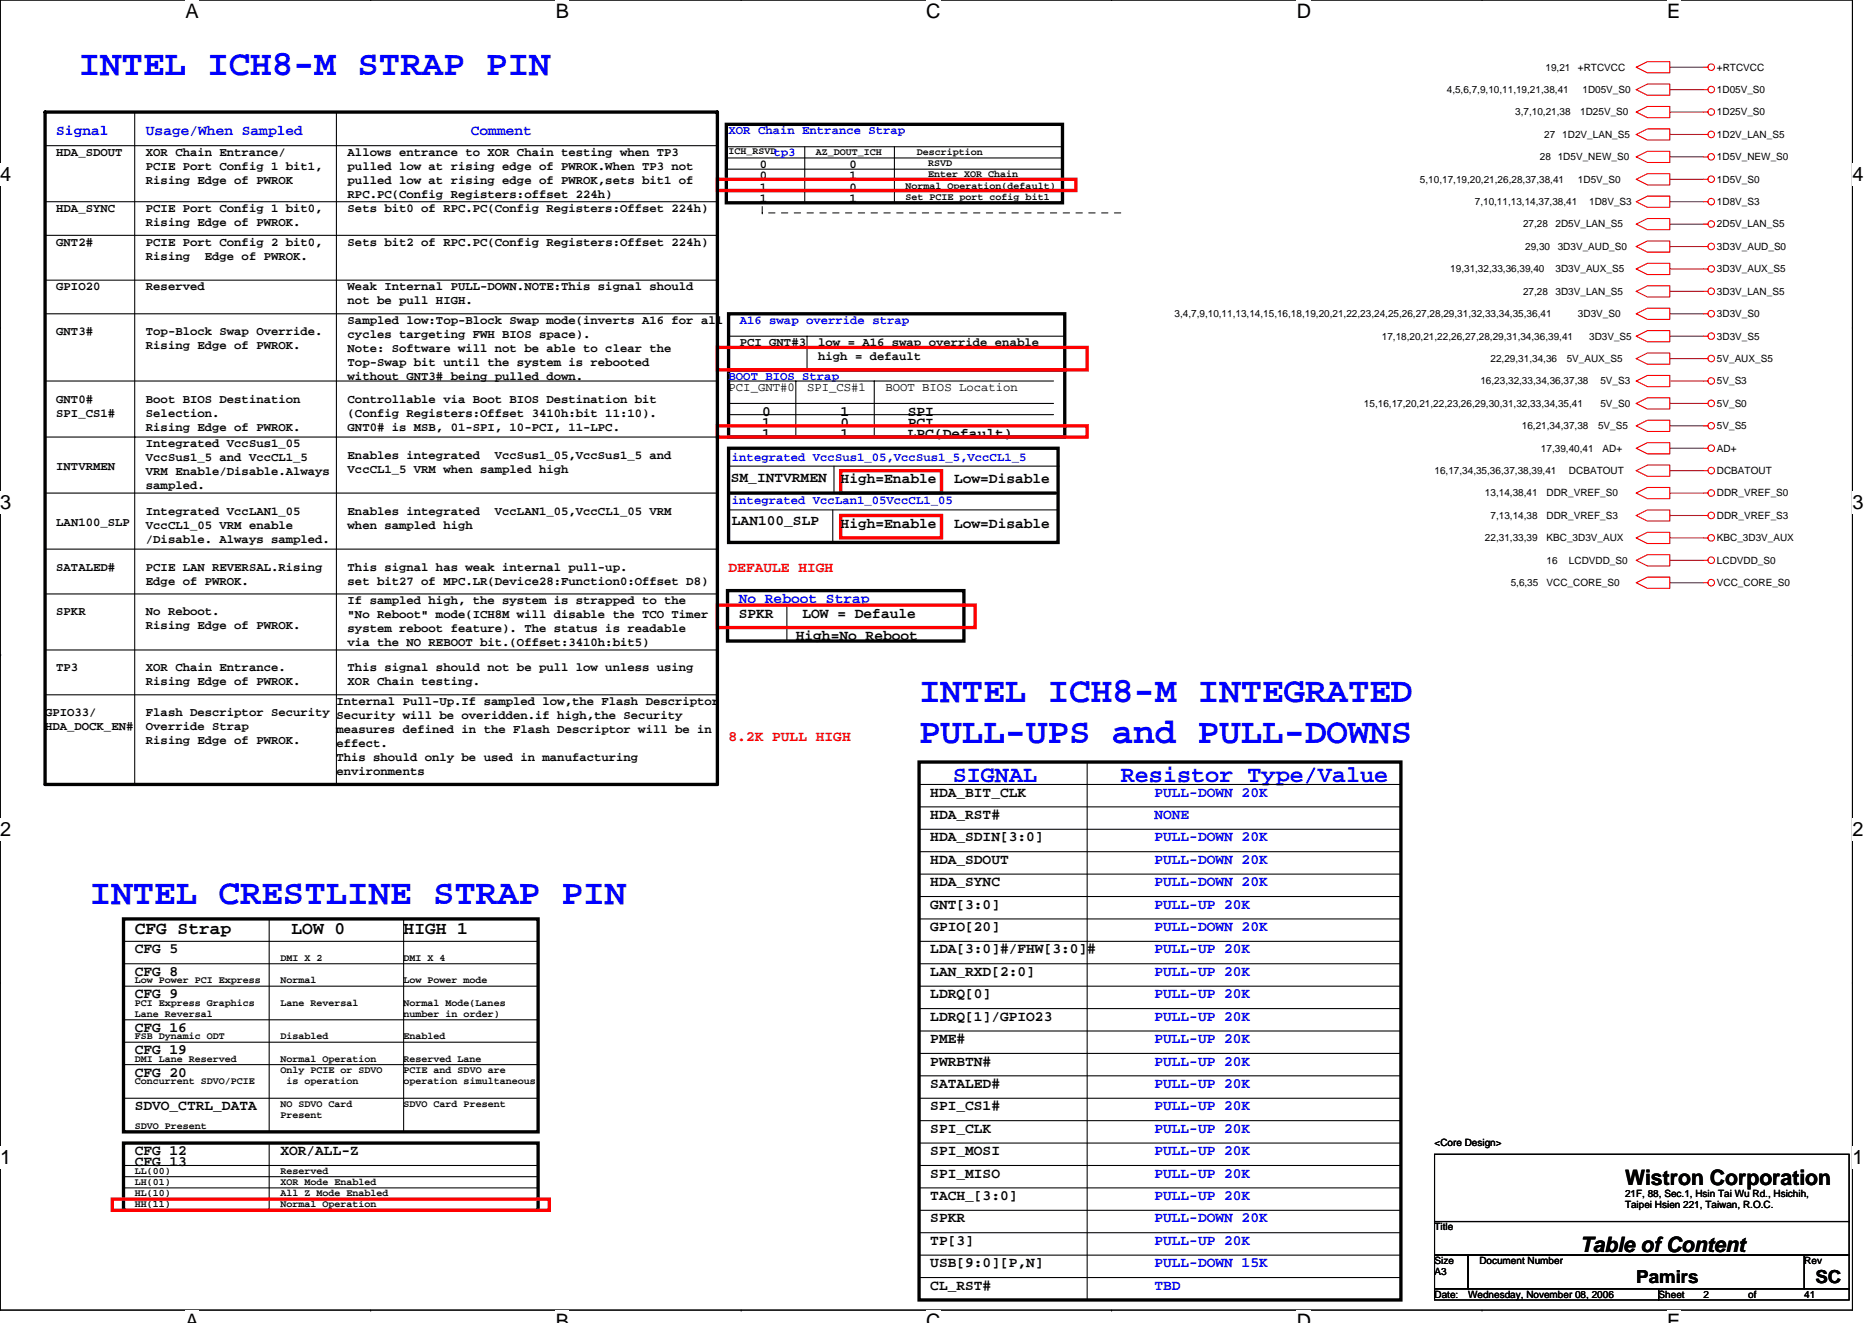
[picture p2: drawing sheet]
<svg xmlns="http://www.w3.org/2000/svg" width="297mm" height="210mm" viewBox="0 0 297 210" stroke-linecap="round" stroke-linejoin="round" font-family="sans-serif">
<defs><g id="words">
<g font-size="5.7" fill="#00f">
<text x="12.5" y="11.8">INTEL ICH8-M STRAP PIN</text>
<text x="145.8" y="111.4">INTEL ICH8-M INTEGRATED</text>
<text x="145.8" y="117.8">PULL-UPS and PULL-DOWNS</text>
<text x="14.3" y="143.4">INTEL CRESTLINE STRAP PIN</text>
</g>
<g font-size="3.7" fill="#00f">
<text x="151.2" y="124">SIGNAL</text>
<text x="177.8" y="124">Resistor Type/Value</text>
</g>
<g font-size="3.4">
<text x="257.8" y="188">Wistron Corporation</text>
<text x="250.7" y="198.7">Table of Content</text>
</g>
<g font-size="3.2">
<text x="29.4" y="2.8">A</text>
<text x="88.2" y="2.8">B</text>
<text x="147" y="2.8">C</text>
<text x="205.8" y="2.8">D</text>
<text x="264.5" y="2.8">E</text>
<text x="0" y="28.8">4</text>
<text x="293.9" y="28.8">4</text>
<text x="0" y="80.8">3</text>
<text x="293.9" y="80.8">3</text>
<text x="0" y="132.7">2</text>
<text x="293.9" y="132.7">2</text>
<text x="0" y="184.7">1</text>
<text x="293.9" y="184.7">1</text>
<text x="29.4" y="210.7">A</text>
<text x="88.2" y="210.7">B</text>
<text x="147" y="210.7">C</text>
<text x="205.8" y="210.7">D</text>
<text x="264.5" y="210.7">E</text>
</g>
<g font-size="2.8">
<text x="21.4" y="148.1">CFG Strap</text>
<text x="46.3" y="148.1">LOW 0</text>
<text x="64" y="148.1">HIGH 1</text>
<text x="259.6" y="203.6">Pamirs</text>
<text x="288.1" y="203.6">SC</text>
</g>
<g font-size="2.3" fill="#00f">
<text x="8.9" y="21.5">Signal</text>
<text x="23.2" y="21.5">Usage/When Sampled</text>
<text x="74.7" y="21.5">Comment</text>
<text x="117.2" y="95.6">No Reboot Strap</text>
<text x="183.2" y="129.9">NONE</text>
<text x="183.2" y="126.4">PULL-DOWN 20K</text>
<text x="183.2" y="133.5">PULL-DOWN 20K</text>
<text x="183.2" y="137.1">PULL-DOWN 20K</text>
<text x="183.2" y="140.6">PULL-DOWN 20K</text>
<text x="183.2" y="144.2">PULL-UP 20K</text>
<text x="183.2" y="147.7">PULL-DOWN 20K</text>
<text x="183.2" y="151.3">PULL-UP 20K</text>
<text x="183.2" y="154.8">PULL-UP 20K</text>
<text x="183.2" y="158.4">PULL-UP 20K</text>
<text x="183.2" y="161.9">PULL-UP 20K</text>
<text x="183.2" y="165.5">PULL-UP 20K</text>
<text x="183.2" y="169.1">PULL-UP 20K</text>
<text x="183.2" y="172.6">PULL-UP 20K</text>
<text x="183.2" y="176.2">PULL-UP 20K</text>
<text x="183.2" y="179.7">PULL-UP 20K</text>
<text x="183.2" y="183.3">PULL-UP 20K</text>
<text x="183.2" y="186.8">PULL-UP 20K</text>
<text x="183.2" y="190.4">PULL-UP 20K</text>
<text x="183.2" y="194">PULL-DOWN 20K</text>
<text x="183.2" y="197.5">PULL-UP 20K</text>
<text x="183.2" y="201.1">PULL-DOWN 15K</text>
<text x="183.2" y="204.6">TBD</text>
</g>
<g font-size="2.3">
<text x="120.9" y="65.9">0</text>
<text x="133.4" y="65.9">1</text>
<text x="144.1" y="65.9">SPI</text>
<text x="120.9" y="67.7">1</text>
<text x="120.9" y="69.5">1</text>
<text x="133.4" y="67.7">0</text>
<text x="133.4" y="69.5">1</text>
<text x="144.1" y="67.7">PCI</text>
<text x="144.1" y="69.5">LPC(Default)</text>
<text x="116" y="76.4">SM_INTVRMEN</text>
<text x="133.4" y="76.6">High=Enable</text>
<text x="151.4" y="76.6">Low=Disable</text>
<text x="116.1" y="83.4">LAN100_SLP</text>
<text x="133.4" y="83.7">High=Enable</text>
<text x="151.4" y="83.7">Low=Disable</text>
<text x="117.2" y="98.1">SPKR</text>
<text x="126.3" y="101.5">High=No Reboot</text>
<text x="127.3" y="98.1">LOW = Defaule</text>
<text x="147.6" y="126.4">HDA_BIT_CLK</text>
<text x="147.6" y="129.9">HDA_RST#</text>
<text x="147.6" y="133.5">HDA_SDIN[3:0]</text>
<text x="147.6" y="137.1">HDA_SDOUT</text>
<text x="147.6" y="140.6">HDA_SYNC</text>
<text x="147.6" y="144.2">GNT[3:0]</text>
<text x="147.6" y="147.7">GPIO[20]</text>
<text x="21.4" y="154.8">CFG 8</text>
<text x="21.4" y="151.3">CFG 5</text>
<text x="147.6" y="151.3">LDA[3:0]#/FHW[3:0]#</text>
<text x="147.6" y="154.8">LAN_RXD[2:0]</text>
<text x="21.4" y="158.4">CFG 9</text>
<text x="147.6" y="158.4">LDRQ[0]</text>
<text x="147.6" y="161.9">LDRQ[1]/GPIO23</text>
<text x="21.4" y="167.3">CFG 19</text>
<text x="21.4" y="163.7">CFG 16</text>
<text x="147.6" y="165.5">PME#</text>
<text x="21.4" y="170.8">CFG 20</text>
<text x="147.6" y="169.1">PWRBTN#</text>
<text x="147.6" y="172.6">SATALED#</text>
<text x="21.4" y="176.2">SDVO_CTRL_DATA</text>
<text x="147.6" y="179.7">SPI_CLK</text>
<text x="147.6" y="176.2">SPI_CS1#</text>
<text x="21.4" y="183.3">CFG 12</text>
<text x="21.4" y="185.1">CFG 13</text>
<text x="44.5" y="183.3">XOR/ALL-Z</text>
<text x="147.6" y="183.3">SPI_MOSI</text>
<text x="147.6" y="186.8">SPI_MISO</text>
<text x="147.6" y="190.4">TACH_[3:0]</text>
<text x="147.6" y="197.5">TP[3]</text>
<text x="147.6" y="194">SPKR</text>
<text x="147.6" y="201.1">USB[9:0][P,N]</text>
<text x="147.6" y="204.6">CL_RST#</text>
</g>
<g font-size="2.3" fill="#f00">
<text x="115.6" y="90.8">DEFAULE HIGH</text>
<text x="115.6" y="117.5">8.2K PULL HIGH</text>
</g>
<g font-size="1.9" fill="#00f">
<text x="115.6" y="21.2">XOR Chain Entrance Strap</text>
<text x="122.7" y="24.7">tp3</text>
<text x="117.4" y="51.4">A16 swap override strap</text>
<text x="115.6" y="60.3">BOOT BIOS Strap</text>
<text x="116.1" y="73.1">integrated VccSus1_05,VccSus1_5,VccCL1_5</text>
<text x="116.1" y="80">integrated VccLan1_05VccCL1_05</text>
</g>
<g font-size="1.9">
<text x="8.9" y="24.7">HDA_SDOUT</text>
<text x="23.2" y="24.7">XOR Chain Entrance/</text>
<text x="23.2" y="27">PCIE Port Config 1 bit1,</text>
<text x="23.2" y="29.2">Rising Edge of PWROK</text>
<text x="55.2" y="24.7">Allows entrance to XOR Chain testing when TP3</text>
<text x="55.2" y="27">pulled low at rising edge of PWROK.When TP3 not</text>
<text x="55.2" y="29.2">pulled low at rising edge of PWROK,sets bit1 of</text>
<text x="120.6" y="28.5">0</text>
<text x="120.6" y="26.7">0</text>
<text x="134.8" y="28.5">1</text>
<text x="134.8" y="26.7">0</text>
<text x="8.9" y="33.6">HDA_SYNC</text>
<text x="23.2" y="33.6">PCIE Port Config 1 bit0,</text>
<text x="23.2" y="35.9">Rising Edge of PWROK.</text>
<text x="55.2" y="33.6">Sets bit0 of RPC.PC(Config Registers:Offset 224h)</text>
<text x="55.2" y="31.4">RPC.PC(Config Registers:offset 224h)</text>
<text x="120.6" y="32">1</text>
<text x="120.6" y="30.2">1</text>
<text x="134.8" y="30.2">0</text>
<text x="134.8" y="32">1</text>
<text x="8.9" y="39">GNT2#</text>
<text x="23.2" y="39">PCIE Port Config 2 bit0,</text>
<text x="23.2" y="41.2">Rising</text>
<text x="32.5" y="41.2">Edge of PWROK.</text>
<text x="55.2" y="39">Sets bit2 of RPC.PC(Config Registers:Offset 224h)</text>
<text x="8.9" y="46.1">GPIO20</text>
<text x="23.2" y="46.1">Reserved</text>
<text x="55.2" y="46.1">Weak Internal PULL-DOWN.NOTE:This signal should</text>
<text x="8.9" y="53.2">GNT3#</text>
<text x="23.2" y="53.2">Top-Block Swap Override.</text>
<text x="55.2" y="51.4">Sampled low:Top-Block Swap mode(inverts A16 for all</text>
<text x="55.2" y="53.6">cycles targeting FWH BIOS space).</text>
<text x="55.2" y="48.3">not be pull HIGH.</text>
<text x="23.2" y="55.4">Rising Edge of PWROK.</text>
<text x="55.2" y="55.9">Note: Software will not be able to clear the</text>
<text x="55.2" y="58.1">Top-Swap bit until the system is rebooted</text>
<text x="117.4" y="55">PCI_GNT#3</text>
<text x="129.8" y="55">low = A16 swap override enable</text>
<text x="129.8" y="57.2">high = default</text>
<text x="8.9" y="63.9">GNT0#</text>
<text x="23.2" y="63.9">Boot BIOS Destination</text>
<text x="55.2" y="63.9">Controllable via Boot BIOS Destination bit</text>
<text x="55.2" y="60.3">without GNT3# being pulled down.</text>
<text x="115.6" y="62">PCI_GNT#0</text>
<text x="128.1" y="62">SPI_CS#1</text>
<text x="140.5" y="62">BOOT BIOS Location</text>
<text x="8.9" y="66.1">SPI_CS1#</text>
<text x="23.2" y="66.1">Selection.</text>
<text x="23.2" y="68.3">Rising Edge of PWROK.</text>
<text x="23.2" y="71">Integrated VccSus1_05</text>
<text x="55.2" y="66.1">(Config Registers:Offset 3410h:bit 11:10).</text>
<text x="55.2" y="68.3">GNT0# is MSB, 01-SPI, 10-PCI, 11-LPC.</text>
<text x="8.9" y="74.5">INTVRMEN</text>
<text x="23.2" y="73.2">VccSus1_5 and VccCL1_5</text>
<text x="23.2" y="75.4">VRM Enable/Disable.Always</text>
<text x="23.2" y="77.6">sampled.</text>
<text x="55.2" y="72.7">Enables integrated</text>
<text x="55.2" y="75">VccCL1_5 VRM when sampled high</text>
<text x="78.5" y="72.7">VccSus1_05,VccSus1_5 and</text>
<text x="8.9" y="83.4">LAN100_SLP</text>
<text x="23.2" y="81.6">Integrated VccLAN1_05</text>
<text x="23.2" y="83.9">VccCL1_05 VRM enable</text>
<text x="55.2" y="81.6">Enables integrated</text>
<text x="55.2" y="83.9">when sampled high</text>
<text x="78.5" y="81.6">VccLAN1_05,VccCL1_05 VRM</text>
<text x="23.2" y="86.1">/Disable. Always sampled.</text>
<text x="8.9" y="90.5">SATALED#</text>
<text x="23.2" y="90.5">PCIE LAN REVERSAL.Rising</text>
<text x="23.2" y="92.8">Edge of PWROK.</text>
<text x="55.2" y="90.5">This signal has weak internal pull-up.</text>
<text x="55.2" y="92.8">set bit27 of MPC.LR(Device28:Function0:Offset D8)</text>
<text x="55.2" y="95.9">If sampled high, the system is strapped to the</text>
<text x="8.9" y="97.6">SPKR</text>
<text x="23.2" y="97.6">No Reboot.</text>
<text x="23.2" y="99.9">Rising Edge of PWROK.</text>
<text x="55.2" y="98.1">&quot;No Reboot&quot; mode(ICH8M will disable the TCO Timer</text>
<text x="55.2" y="100.3">system reboot feature). The status is readable</text>
<text x="8.9" y="106.5">TP3</text>
<text x="23.2" y="106.5">XOR Chain Entrance.</text>
<text x="55.2" y="106.5">This signal should not be pull low unless using</text>
<text x="55.2" y="102.5">via the NO REBOOT bit.(Offset:3410h:bit5)</text>
<text x="7.2" y="113.6">GPIO33/</text>
<text x="23.2" y="108.8">Rising Edge of PWROK.</text>
<text x="23.2" y="113.6">Flash Descriptor Security Security will be overidden.if high,the Security</text>
<text x="53.4" y="111.9">Internal Pull-Up.If sampled low,the Flash Descriptor</text>
<text x="55.2" y="108.8">XOR Chain testing.</text>
<text x="7.2" y="115.9">HDA_DOCK_EN#</text>
<text x="23.2" y="115.9">Override Strap</text>
<text x="23.2" y="118.1">Rising Edge of PWROK.</text>
<text x="53.4" y="116.3">measures defined in the Flash Descriptor will be in</text>
<text x="53.4" y="118.5">effect.</text>
<text x="53.4" y="120.8">This should only be used in manufacturing</text>
<text x="53.4" y="123">environments</text>
</g>
<g font-size="1.6">
<text x="245.2" y="11.2">19,21</text>
<text x="250.4" y="11.2">+RTCVCC</text>
<text x="272.4" y="11.2">+RTCVCC</text>
<text x="229.6" y="14.8">4,5,6,7,9,10,11,19,21,38,41</text>
<text x="251.1" y="14.8">1D05V_S0</text>
<text x="272.4" y="14.8">1D05V_S0</text>
<text x="240.4" y="18.3">3,7,10,21,38</text>
<text x="245" y="21.9">27</text>
<text x="247.9" y="21.9">1D2V_LAN_S5</text>
<text x="250.7" y="18.3">1D25V_S0</text>
<text x="272.4" y="18.3">1D25V_S0</text>
<text x="272.4" y="21.9">1D2V_LAN_S5</text>
<text x="115.6" y="24.4">ICH_RSVD</text>
<text x="129.5" y="24.6">AZ_DOUT_ICH</text>
<text x="143.7" y="29.9">Normal Operation(default)</text>
<text x="145.5" y="24.6">Description</text>
<text x="147.3" y="28.2">Enter XOR Chain</text>
<text x="147.3" y="26.4">RSVD</text>
<text x="225.3" y="29">5,10,17,19,20,21,26,28,37,38,41</text>
<text x="244.3" y="25.4">28</text>
<text x="247.2" y="25.4">1D5V_NEW_S0</text>
<text x="250.4" y="29">1D5V_S0</text>
<text x="272.4" y="29">1D5V_S0</text>
<text x="272.4" y="25.4">1D5V_NEW_S0</text>
<text x="143.7" y="31.7">Set PCIE port cofig bit1</text>
<text x="234" y="32.5">7,10,11,13,14,37,38,41</text>
<text x="252.2" y="32.5">1D8V_S3</text>
<text x="272.4" y="32.5">1D8V_S3</text>
<text x="241.7" y="36.1">27,28</text>
<text x="242" y="39.6">29,30</text>
<text x="246.8" y="36.1">2D5V_LAN_S5</text>
<text x="247.2" y="39.6">3D3V_AUD_S0</text>
<text x="272.4" y="36.1">2D5V_LAN_S5</text>
<text x="272.4" y="39.6">3D3V_AUD_S0</text>
<text x="230.1" y="43.2">19,31,32,33,36,39,40</text>
<text x="241.7" y="46.8">27,28</text>
<text x="246.8" y="46.8">3D3V_LAN_S5</text>
<text x="246.8" y="43.2">3D3V_AUX_S5</text>
<text x="272.4" y="43.2">3D3V_AUX_S5</text>
<text x="272.4" y="46.8">3D3V_LAN_S5</text>
<text x="186.4" y="50.3">3,4,7,9,10,11,13,14,15,16,18,19,20,21,22,23,24,25,26,27,28,29,31,32,33,34,35,36,41</text>
<text x="219.3" y="53.9">17,18,20,21,22,26,27,28,29,31,34,36,39,41</text>
<text x="250.4" y="50.3">3D3V_S0</text>
<text x="252.2" y="53.9">3D3V_S5</text>
<text x="272.4" y="53.9">3D3V_S5</text>
<text x="272.4" y="50.3">3D3V_S0</text>
<text x="236.5" y="57.4">22,29,31,34,36</text>
<text x="248.6" y="57.4">5V_AUX_S5</text>
<text x="272.4" y="57.4">5V_AUX_S5</text>
<text x="216.4" y="64.5">15,16,17,20,21,22,23,26,29,30,31,32,33,34,35,41</text>
<text x="234.9" y="61">16,23,32,33,34,36,37,38</text>
<text x="253.9" y="64.5">5V_S0</text>
<text x="253.9" y="61">5V_S3</text>
<text x="272.4" y="64.5">5V_S0</text>
<text x="272.4" y="61">5V_S3</text>
<text x="241.5" y="68.1">16,21,34,37,38</text>
<text x="244.5" y="71.6">17,39,40,41</text>
<text x="253.6" y="68.1">5V_S5</text>
<text x="254.3" y="71.6">AD+</text>
<text x="272.4" y="68.1">5V_S5</text>
<text x="272.4" y="71.6">AD+</text>
<text x="227.6" y="75.2">16,17,34,35,36,37,38,39,41</text>
<text x="249" y="75.2">DCBATOUT</text>
<text x="272.4" y="75.2">DCBATOUT</text>
<text x="235.6" y="78.8">13,14,38,41</text>
<text x="236.5" y="82.3">7,13,14,38</text>
<text x="245.4" y="78.8">DDR_VREF_S0</text>
<text x="245.4" y="82.3">DDR_VREF_S3</text>
<text x="272.4" y="78.8">DDR_VREF_S0</text>
<text x="272.4" y="82.3">DDR_VREF_S3</text>
<text x="235.6" y="85.9">22,31,33,39</text>
<text x="245.4" y="89.4">16</text>
<text x="245.4" y="85.9">KBC_3D3V_AUX</text>
<text x="249" y="89.4">LCDVDD_S0</text>
<text x="272.4" y="85.9">KBC_3D3V_AUX</text>
<text x="272.4" y="89.4">LCDVDD_S0</text>
<text x="239.7" y="93">5,6,35</text>
<text x="245.4" y="93">VCC_CORE_S0</text>
<text x="272.4" y="93">VCC_CORE_S0</text>
<text x="21.4" y="156">Low Power PCI Express</text>
<text x="44.5" y="156">Normal</text>
<text x="44.5" y="152.4">DMI X 2</text>
<text x="64" y="156">Low Power mode</text>
<text x="64" y="152.4">DMI X 4</text>
<text x="21.4" y="159.6">PCI Express Graphics</text>
<text x="21.4" y="161.4">Lane Reversal</text>
<text x="44.5" y="159.6">Lane Reversal</text>
<text x="64" y="159.6">Normal Mode(Lanes</text>
<text x="64" y="161.4">number in order)</text>
<text x="21.4" y="164.9">FSB Dynamic ODT</text>
<text x="44.5" y="164.9">Disabled</text>
<text x="64" y="164.9">Enabled</text>
<text x="21.4" y="168.4">DMI Lane Reserved</text>
<text x="21.4" y="172">Concurrent SDVO/PCIE</text>
<text x="44.5" y="168.4">Normal Operation</text>
<text x="44.5" y="170.2">Only PCIE or SDVO</text>
<text x="45.4" y="172">is operation</text>
<text x="64" y="168.4">Reserved Lane</text>
<text x="64" y="170.2">PCIE and SDVO are</text>
<text x="64" y="172">operation simultaneous</text>
<text x="21.4" y="179.1">SDVO Present</text>
<text x="44.5" y="175.6">NO SDVO Card</text>
<text x="44.5" y="177.4">Present</text>
<text x="64" y="175.6">SDVO Card Present</text>
<text x="227.6" y="181.9">&lt;Core Design&gt;</text>
<text x="21.4" y="186.2">LL(00)</text>
<text x="21.4" y="188">LH(01)</text>
<text x="21.4" y="189.8">HL(10)</text>
<text x="21.4" y="191.6">HH(11)</text>
<text x="44.5" y="186.2">Reserved</text>
<text x="44.5" y="188">XOR Mode Enabled</text>
<text x="44.5" y="189.8">All Z Mode Enabled</text>
<text x="44.5" y="191.6">Normal Operation</text>
<text x="257.8" y="189.9">21F, 88, Sec.1, Hsin Tai Wu Rd., Hsichih,</text>
<text x="257.8" y="191.7">Taipei Hsien 221, Taiwan, R.O.C.</text>
<text x="227.6" y="195.2">Title</text>
<text x="227.6" y="200.6">Size</text>
<text x="227.6" y="202.3">A3</text>
<text x="234.7" y="200.6">Document Number</text>
<text x="286.3" y="200.6">Rev</text>
<text x="227.6" y="205.9">Date:</text>
<text x="233" y="205.9">Wednesday, November 08, 2006</text>
<text x="263.2" y="205.9">Sheet</text>
<text x="270.3" y="205.9">2</text>
<text x="277.4" y="205.9">of</text>
<text x="286.3" y="205.9">41</text>
</g>
</g></defs>
<path d="M0 0h293.9v207.9h-293.9z" fill="none" stroke="#000" stroke-width=".17"/>
<g fill="#fff">
<path d="M29.4 0h2.1v3.5h-2.1z"/>
<path d="M29.4 207.9h2.1v2h-2.1z"/>
</g>
<path d="M58.8 0h.1M58.8 207.9h.1" fill="none" stroke="#000" stroke-width=".17"/>
<g fill="#fff">
<path d="M88.2 0h2.1v3.5h-2.1z"/>
<path d="M88.2 207.9h2.1v2h-2.1z"/>
</g>
<path d="M117.6 0h.1M117.6 207.9h.1" fill="none" stroke="#000" stroke-width=".17"/>
<g fill="#fff">
<path d="M147 0h2.3v3.5h-2.3z"/>
<path d="M147 207.9h2.3v2h-2.3z"/>
</g>
<path d="M176.4 0h.1M176.4 207.9h.1" fill="none" stroke="#000" stroke-width=".17"/>
<g fill="#fff">
<path d="M205.8 0h2.2v3.5h-2.2z"/>
<path d="M205.8 207.9h2.2v2h-2.2z"/>
</g>
<path d="M235.2 0h.1M235.2 207.9h.1" fill="none" stroke="#000" stroke-width=".17"/>
<g fill="#fff">
<path d="M264.5 0h2.1v3.5h-2.1z"/>
<path d="M264.5 207.9h2.1v2h-2.1z"/>
<path d="M0 26h1.8v3.5h-1.8z"/>
<path d="M293.9 26h1.8v3.5h-1.8z"/>
<path d="M0 77.9h1.8v3.5h-1.8z"/>
<path d="M293.9 77.9h1.8v3.5h-1.8z"/>
</g>
<path d="M0 52h.1M293.9 52h.1" fill="none" stroke="#000" stroke-width=".17"/>
<g fill="#fff">
<path d="M0 129.9h1.8v3.5h-1.8z"/>
<path d="M293.9 129.9h1.8v3.5h-1.8z"/>
</g>
<path d="M0 103.9h.1M293.9 103.9h.1" fill="none" stroke="#000" stroke-width=".17"/>
<path d="M0 103.9h.1" fill="none" stroke="#000" stroke-width=".16"/>
<g fill="#fff">
<path d="M0 181.9h1.8v3.5h-1.8z"/>
<path d="M293.9 181.9h1.8v3.5h-1.8z"/>
</g>
<g fill="none" stroke="#000" stroke-width=".17">
<path d="M21.4 17.8v106.7M53.4 17.8v106.7M7.2 37.3h106.6M7.2 32h106.6M7.2 23.1h106.6M115.2 28.6h53.4M115.2 26.8h53.4M115.2 25.1h53.4M115.2 23.3h53.4M115.2 30.4h53.4M127.7 23.3v8.9M141.9 23.3v8.9"/>
<path d="M7.2 44.4h106.6M7.2 49.8h106.6M115.6 53.3h53.3M128.1 53.3v5.4M7.2 60.5h106.6M7.2 78.2h106.6M7.2 69.3h106.6M115.6 64h51.6M115.6 67.6h51.6M115.6 65.8h51.6M115.6 60.5h51.6M115.8 74h52.3"/>
<path d="M126.3 60.5v8.8M132.3 74v4.1M138.7 60.5v8.8M7.2 94.2h106.6M7.2 87.1h106.6M115.6 96h37.3M115.6 80.9h52.3M124.9 96.2v5.5M132.1 80.9v5.3M7.2 103.1h106.6M7.2 110.2h106.6M145.8 124.5h76.5"/>
<path d="M145.8 128h76.5M145.8 131.6h76.5M145.8 135.1h76.5M145.8 138.7h76.5M172.5 120.9v85.3M0 155.9h.1M19.6 149.4h65.8M19.6 152.9h65.8M19.6 156.5h65.8M42.7 145.8v33.8M64 145.8v33.8M145.8 149.4h76.5"/>
<path d="M145.8 152.9h76.5M145.8 156.5h76.5M145.8 142.2h76.5M145.8 145.8h76.5M293.9 155.9h.1M19.6 161.8h65.8M19.6 165.4h65.8M19.6 168.9h65.8M19.6 174.2h65.8M145.8 174.2h76.5M145.8 160h76.5M145.8 163.6h76.5"/>
<path d="M145.8 167.1h76.5M145.8 170.7h76.5M145.8 177.8h76.5M19.6 186.7h65.8M19.6 188.5h65.8M19.6 190.2h65.8M19.6 184.9h65.8M42.7 181.4v10.6M145.8 188.5h76.5M145.8 184.9h76.5M145.8 181.4h76.5M145.8 192h76.5"/>
<path d="M145.8 195.6h76.5M145.8 199.1h76.5M227.6 183.1h65.8v10.7h-65.8zM227.6 193.8h65.8v5.3h-65.8zM227.6 199.1h5.4v5.4h-5.4zM233 199.1h53.3v5.4h-53.3zM286.3 199.1h7.1v5.4h-7.1zM145.8 202.7h76.5M227.6 204.5h35.6v1.7h-35.6zM263.2 204.5h30.2v1.7h-30.2z"/>
</g>
<g fill="none" stroke="#800040" stroke-width=".17">
<path d="M265 10.7h5.3M265 14.2h5.3M265 17.8h5.3M265 21.3h5.3M265 39.1h5.3M265 35.6h5.3M265 32h5.3M265 28.4h5.3M265 24.9h5.3M265 53.3h5.3M265 42.7h5.3M265 56.9h5.3"/>
<path d="M265 46.2h5.3M265 49.8h5.3M265 74.7h5.3M265 67.6h5.3M265 71.1h5.3M265 64h5.3M265 60.5h5.3M265 78.2h5.3M265 85.3h5.3M265 88.9h5.3M265 92.5h5.3M265 81.8h5.3"/>
</g>
<g fill="none" stroke="#f00" stroke-width=".17">
<path d="M259.6 10.7l1.8-.9h3.6v1.8h-3.6zM259.6 14.2l1.8-.9h3.6v1.8h-3.6zM259.6 17.8l1.8-.9h3.6v1.8h-3.6zM270.3 10.7h.7M270.3 14.2h.7M270.3 17.8h.7M259.6 21.3l1.8-.9h3.6v1.8h-3.6zM259.6 39.1l1.8-.9h3.6v1.8h-3.6zM259.6 32l1.8-.9h3.6v1.8h-3.6zM259.6 28.4l1.8-.8h3.6v1.7h-3.6zM259.6 24.9l1.8-.9h3.6v1.8h-3.6zM259.6 35.6l1.8-.9h3.6v1.7h-3.6z"/>
<path d="M270.3 32h.7M270.3 28.4h.7M270.3 24.9h.7M270.3 21.3h.7M270.3 35.6h.7M270.3 39.1h.7M259.6 53.3l1.8-.8h3.6v1.7h-3.6zM259.6 56.9l1.8-.9h3.6v1.8h-3.6zM259.6 46.2l1.8-.9h3.6v1.8h-3.6zM259.6 42.7l1.8-.9h3.6v1.8h-3.6zM259.6 49.8l1.8-.9h3.6v1.8h-3.6zM270.3 42.7h.7"/>
<path d="M270.3 46.2h.7M270.3 56.9h.7M270.3 53.3h.7M270.3 49.8h.7M259.6 71.1l1.8-.9h3.6v1.8h-3.6zM259.6 64l1.8-.9h3.6v1.8h-3.6zM259.6 60.5l1.8-.9h3.6v1.7h-3.6zM259.6 74.7l1.8-.9h3.6v1.8h-3.6zM259.6 67.6l1.8-.9h3.6v1.8h-3.6zM259.6 78.2l1.8-.9h3.6v1.8h-3.6zM270.3 64h.7M270.3 60.5h.7"/>
<path d="M270.3 74.7h.7M270.3 67.6h.7M270.3 71.1h.7M270.3 78.2h.7M259.6 85.3l1.8-.8h3.6v1.7h-3.6zM259.6 88.9l1.8-.9h3.6v1.8h-3.6zM259.6 92.5l1.8-.9h3.6v1.7h-3.6zM259.6 81.8l1.8-.9h3.6v1.8h-3.6zM270.3 85.3h.7M270.3 88.9h.7M270.3 92.5h.7M270.3 81.8h.7"/>
<circle cx="271.5" cy="10.7" r=".52"/>
<circle cx="271.5" cy="14.2" r=".52"/>
<circle cx="271.5" cy="17.8" r=".52"/>
<circle cx="271.5" cy="32" r=".52"/>
<circle cx="271.5" cy="39.1" r=".52"/>
<circle cx="271.5" cy="28.4" r=".52"/>
<circle cx="271.5" cy="24.9" r=".52"/>
<circle cx="271.5" cy="21.3" r=".52"/>
<circle cx="271.5" cy="35.5" r=".52"/>
<circle cx="271.5" cy="46.2" r=".52"/>
<circle cx="271.5" cy="42.7" r=".52"/>
<circle cx="271.5" cy="53.3" r=".52"/>
<circle cx="271.5" cy="56.9" r=".52"/>
<circle cx="271.5" cy="49.8" r=".52"/>
<circle cx="271.5" cy="67.6" r=".52"/>
<circle cx="271.5" cy="74.7" r=".52"/>
<circle cx="271.5" cy="60.4" r=".52"/>
<circle cx="271.5" cy="78.2" r=".52"/>
<circle cx="271.5" cy="64" r=".52"/>
<circle cx="271.5" cy="71.1" r=".52"/>
<circle cx="271.5" cy="92.4" r=".52"/>
<circle cx="271.5" cy="81.8" r=".52"/>
<circle cx="271.5" cy="85.3" r=".52"/>
<circle cx="271.5" cy="88.9" r=".52"/>
</g>
<path d="M7.2 17.8h106.6v106.7h-106.6zM115.2 19.7h53.4v12.5h-53.4zM115.6 58.7h53.3v10.6h-53.3zM115.6 49.8h53.3v8.9h-53.3zM115.6 71.1h52.3v15h-52.3zM115.8 78.2h51.7M115.4 93.7h37.5v8h-37.5zM145.8 120.9h76.5v85.3h-76.5zM19.6 145.8h65.8v33.8h-65.8zM19.6 181.4h65.8v10.6h-65.8z" fill="none" stroke="#000" stroke-width=".53"/>
<path d="M113.8 28.4h56.9v1.8h-56.9zM113.8 55.1h58.7v3.6h-58.7zM113.8 67.6h58.7v1.7h-58.7zM133.4 74.7h16v3.5h-16zM113.8 96h40.9v3.6h-40.9zM133.4 81.8h16v3.5h-16zM17.8 190.2h69.4v1.8h-69.4z" fill="none" stroke="#f00" stroke-width=".53"/>
<path d="M120.9 33.8v-1.8M120.9 32h.1M120.9 33.8h.1M177.8 33.8h-56.9" fill="none" stroke="#000" stroke-width=".16" stroke-dasharray="1 1 1 1 1 1 1 1"/>
<use href="#words"/>
</svg>
